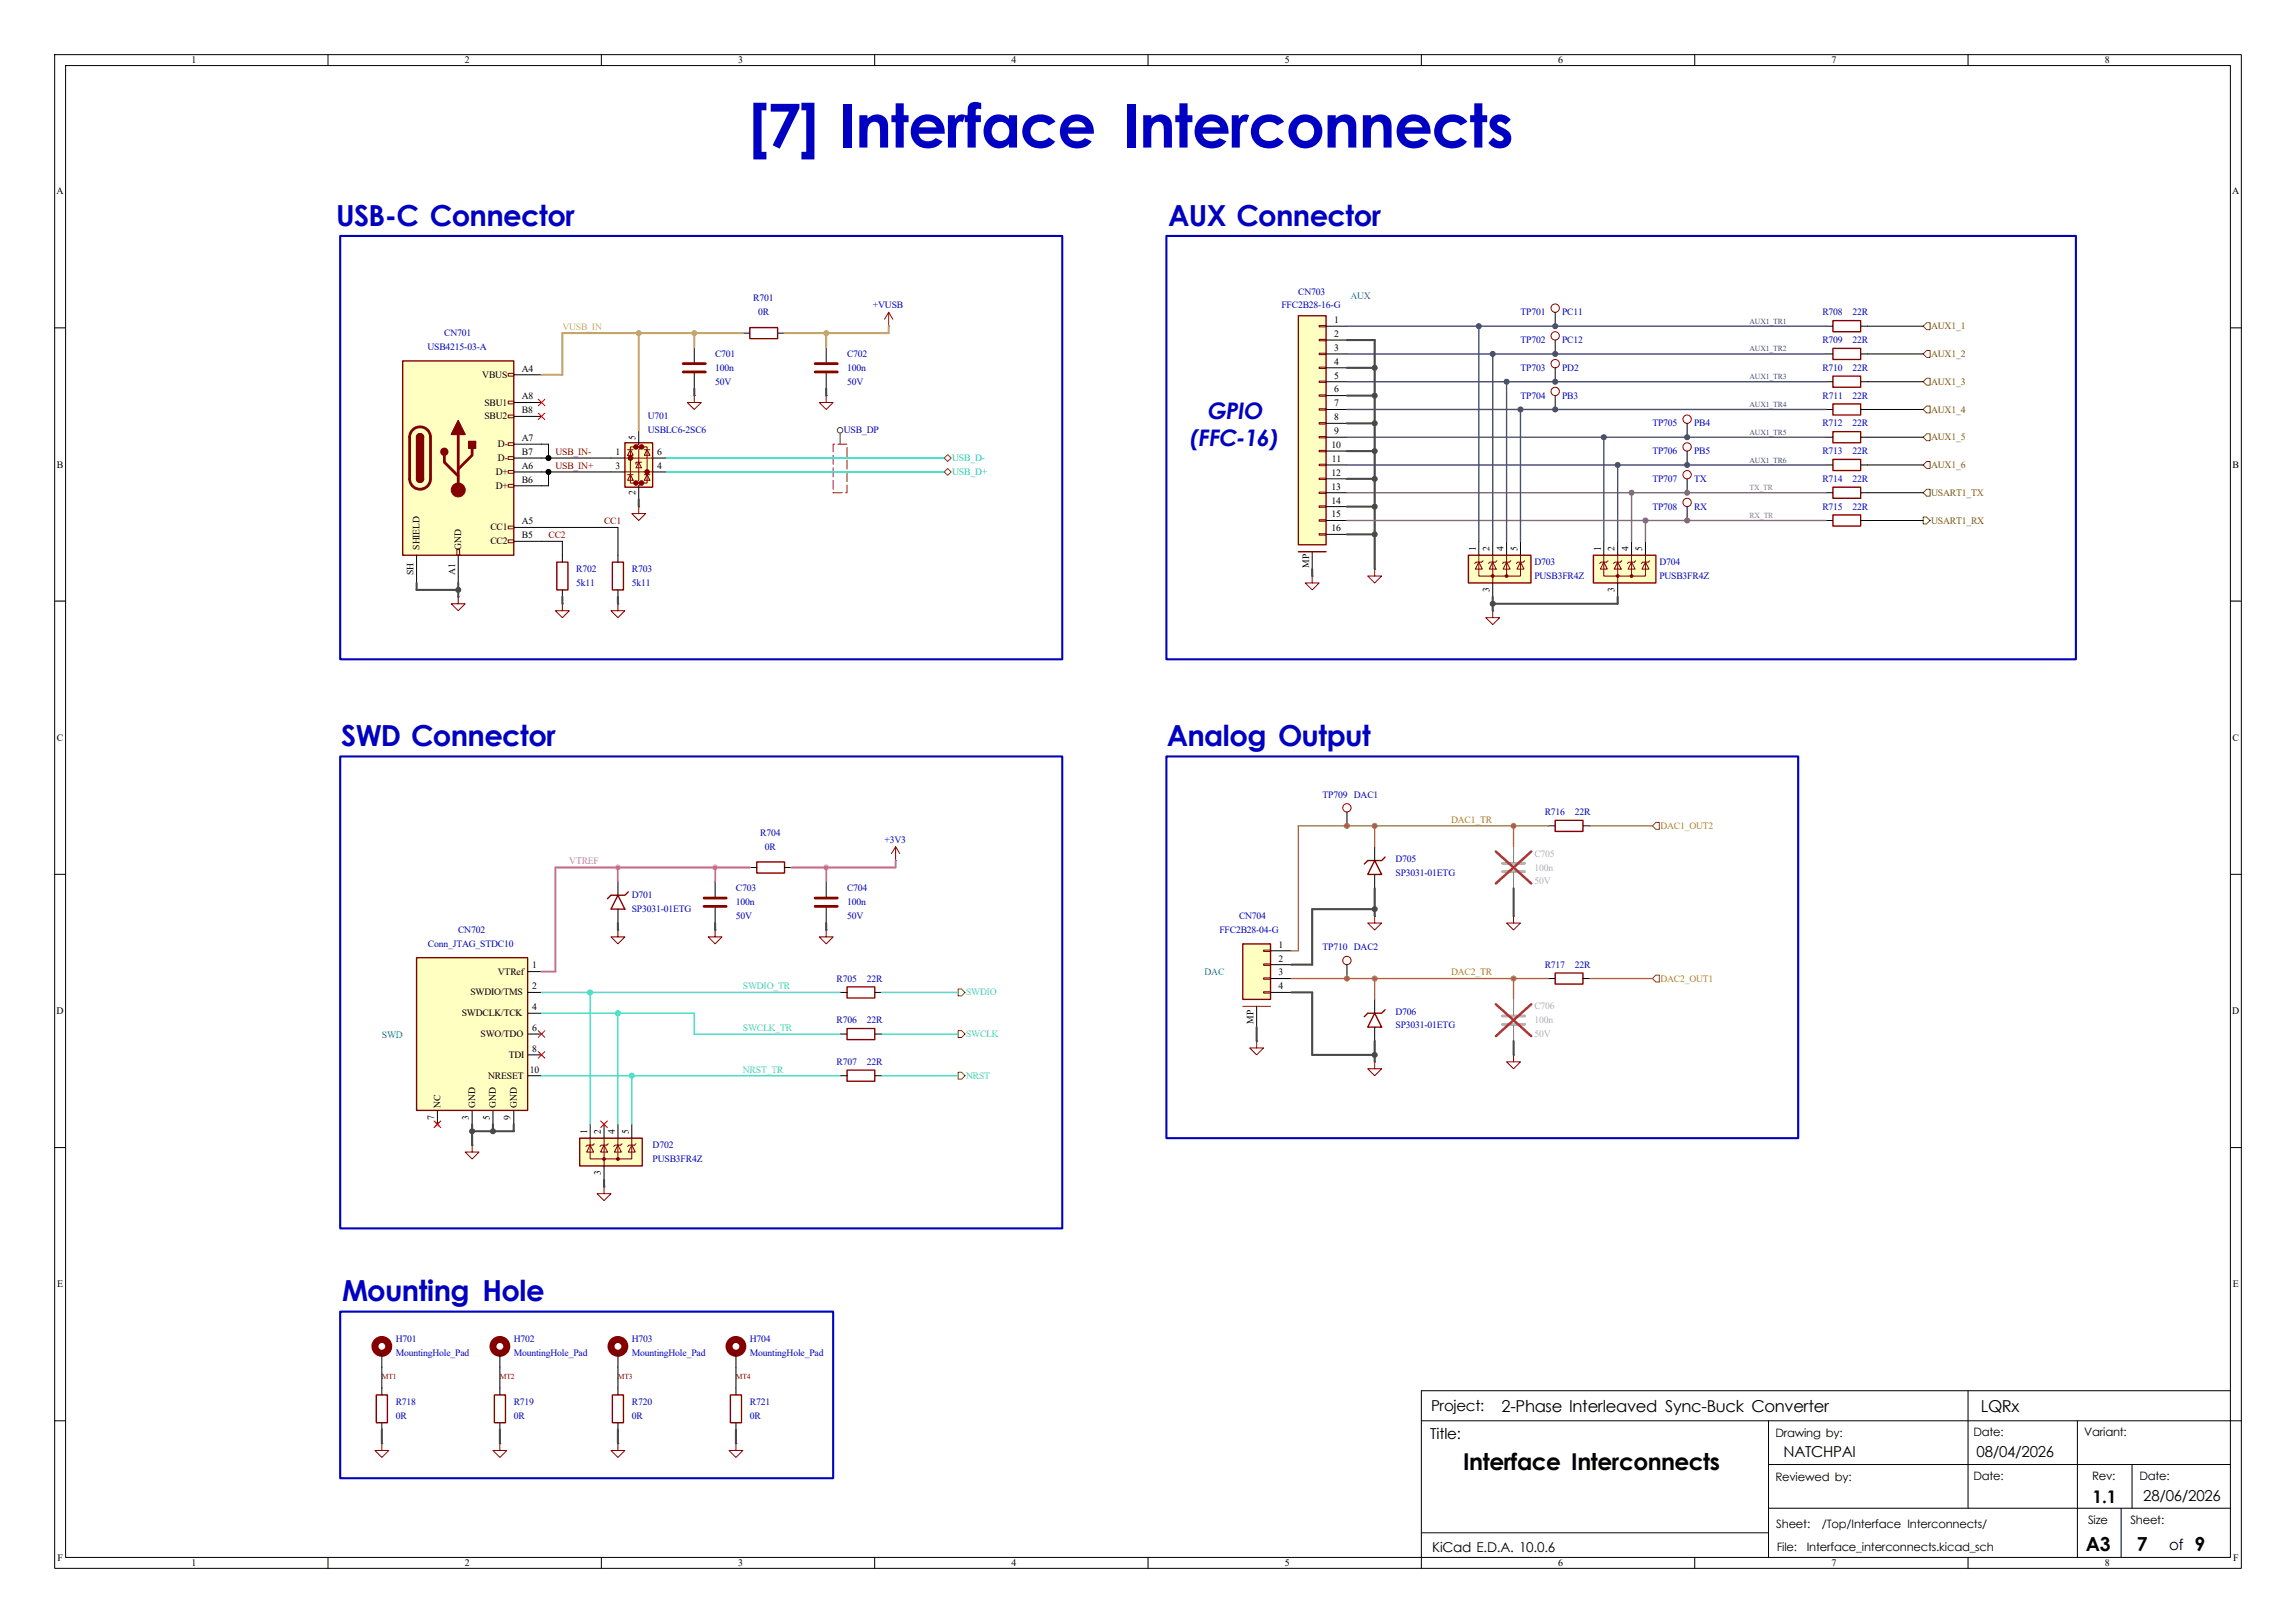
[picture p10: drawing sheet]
<svg xmlns="http://www.w3.org/2000/svg" width="420mm" height="297mm" viewBox="0 0 420 297" stroke-linecap="round" stroke-linejoin="round" font-family="sans-serif">
<defs><g id="words">
<text font-size="11.1" fill="#0000c2" x="136.9" y="27">[7] Interface Interconnects</text>
<g font-size="5.3" fill="#0000c2">
<text x="61.5" y="41.3">USB-C Connector</text>
<text x="213.7" y="41.3">AUX Connector</text>
<text x="62.4" y="136.5">SWD Connector</text>
<text x="213.4" y="136.5">Analog Output</text>
<text x="62.6" y="238.1">Mounting Hole</text>
</g>
<g font-size="4.2" fill="#0000c2">
<text x="220.8" y="76.7">GPIO</text>
<text x="217.6" y="81.7">(FFC-16)</text>
</g>
<text font-size="4.2" x="267.6" y="269">Interface Interconnects</text>
<g font-size="3.5">
<text x="381.6" y="283.8">A3</text>
<text x="390.8" y="283.8">7</text>
<text x="401.4" y="283.8">9</text>
</g>
<text font-size="3.2" x="382.8" y="275">1.1</text>
<g font-size="3">
<text x="274.7" y="258.4">2-Phase Interleaved Sync-Buck Converter</text>
<text x="362.3" y="258.4">LQRx</text>
</g>
<g font-size="2.8">
<text x="261.6" y="263.3">Title:</text>
<text x="261.8" y="258.2">Project:</text>
<text x="326.3" y="266.6">NATCHPAI</text>
<text x="361.6" y="266.6">08/04/2026</text>
<text x="392.1" y="274.7">28/06/2026</text>
<text x="396.8" y="283.7">of</text>
</g>
<text font-size="2.5" x="262" y="283.9">KiCad E.D.A. 10.0.6</text>
<g font-size="2.1">
<text x="324.8" y="262.9">Drawing by:</text>
<text x="361" y="262.8">Date:</text>
<text x="381.3" y="262.8">Variant:</text>
<text x="324.8" y="271">Reviewed by:</text>
<text x="361" y="270.8">Date:</text>
<text x="382.7" y="270.8">Rev:</text>
<text x="391.4" y="270.9">Date:</text>
<text x="324.9" y="279.6">Sheet:</text>
<text x="333.3" y="279.6">/Top/Interface Interconnects/</text>
<text x="381.9" y="278.9">Size</text>
<text x="389.7" y="278.9">Sheet:</text>
<text x="325" y="283.8">File:</text>
<text x="330.5" y="283.8">Interface_interconnects.kicad_sch</text>
</g>
<g font-size="1.8">
<text x="35" y="11.6">1</text>
<text x="85" y="11.6">2</text>
<text x="135" y="11.6">3</text>
<text x="185" y="11.6">4</text>
<text x="235" y="11.6">5</text>
<text x="285" y="11.6">6</text>
<text x="335" y="11.6">7</text>
<text x="385" y="11.6">8</text>
<text x="10.3" y="35.6">A</text>
<text x="408.3" y="35.6">A</text>
<text x="244" y="59.1">1</text>
<text x="244" y="61.7">2</text>
<text x="244" y="64.2">3</text>
<text x="88.2" y="69.1">VBUS</text>
<text x="95.4" y="68">A4</text>
<text x="244" y="66.7">4</text>
<text x="244" y="69.3">5</text>
<text x="244" y="71.8">6</text>
<text x="88.6" y="74.2">SBU1</text>
<text x="88.6" y="76.8">SBU2</text>
<text x="95.4" y="73.1">A8</text>
<text x="95.5" y="75.6">B8</text>
<text x="244" y="74.4">7</text>
<text x="244" y="76.9">8</text>
<text x="91.1" y="81.8">D-</text>
<text x="95.4" y="80.7">A7</text>
<text x="95.5" y="83.2">B7</text>
<text x="112.6" y="83.2">1</text>
<text x="116.3" y="80.5" transform="rotate(-90 116.3 80.5)">5</text>
<text x="120.2" y="83.2">6</text>
<text x="243.6" y="82">10</text>
<text x="244" y="79.4">9</text>
<text x="10.4" y="85.6">B</text>
<text x="90.7" y="86.9">D+</text>
<text x="90.7" y="89.5">D+</text>
<text x="91.1" y="84.4">D-</text>
<text x="95.4" y="85.8">A6</text>
<text x="95.5" y="88.3">B6</text>
<text x="112.6" y="85.8">3</text>
<text x="120.2" y="85.8">4</text>
<text x="243.6" y="87.1">12</text>
<text x="243.6" y="89.6">13</text>
<text x="243.6" y="84.5">11</text>
<text x="408.4" y="85.6">B</text>
<text x="95.4" y="95.9">A5</text>
<text x="116.3" y="90.6" transform="rotate(-90 116.3 90.6)">2</text>
<text x="243.6" y="92.1">14</text>
<text x="243.6" y="94.7">15</text>
<text x="76.8" y="100.6" transform="rotate(-90 76.8 100.6)">SHIELD</text>
<text x="84.4" y="100.6" transform="rotate(-90 84.4 100.6)">GND</text>
<text x="89.7" y="97.1">CC1</text>
<text x="89.7" y="99.6">CC2</text>
<text x="95.5" y="98.5">B5</text>
<text x="243.6" y="97.2">16</text>
<text x="269.9" y="100.8" transform="rotate(-90 269.9 100.8)">1</text>
<text x="272.5" y="100.8" transform="rotate(-90 272.5 100.8)">2</text>
<text x="275" y="100.8" transform="rotate(-90 275 100.8)">4</text>
<text x="277.6" y="100.8" transform="rotate(-90 277.6 100.8)">5</text>
<text x="292.8" y="100.8" transform="rotate(-90 292.8 100.8)">1</text>
<text x="295.3" y="100.8" transform="rotate(-90 295.3 100.8)">2</text>
<text x="297.9" y="100.8" transform="rotate(-90 297.9 100.8)">4</text>
<text x="300.4" y="100.8" transform="rotate(-90 300.4 100.8)">5</text>
<text x="75.6" y="105.3" transform="rotate(-90 75.6 105.3)">SH</text>
<text x="83.2" y="105.2" transform="rotate(-90 83.2 105.2)">A1</text>
<text x="239.5" y="103.9" transform="rotate(-90 239.5 103.9)">MP</text>
<text x="272.5" y="108.4" transform="rotate(-90 272.5 108.4)">3</text>
<text x="295.3" y="108.4" transform="rotate(-90 295.3 108.4)">3</text>
<text x="10.4" y="135.6">C</text>
<text x="408.4" y="135.6">C</text>
<text x="233.9" y="173.4">1</text>
<text x="91.1" y="178.4">VTRef</text>
<text x="97.3" y="177.2">1</text>
<text x="233.9" y="176">2</text>
<text x="233.9" y="178.5">3</text>
<text x="10.3" y="185.6">D</text>
<text x="84.5" y="186">SWDCLK/TCK</text>
<text x="86" y="182.2">SWDIO/TMS</text>
<text x="97.3" y="181">2</text>
<text x="97.3" y="184.8">4</text>
<text x="233.9" y="181">4</text>
<text x="408.3" y="185.6">D</text>
<text x="87.9" y="189.8">SWO/TDO</text>
<text x="97.3" y="188.7">6</text>
<text x="229.3" y="187.3" transform="rotate(-90 229.3 187.3)">MP</text>
<text x="89.3" y="197.4">NRESET</text>
<text x="93.1" y="193.6">TDI</text>
<text x="96.9" y="196.3">10</text>
<text x="97.3" y="192.5">8</text>
<text x="80.6" y="202.7" transform="rotate(-90 80.6 202.7)">NC</text>
<text x="86.9" y="202.7" transform="rotate(-90 86.9 202.7)">GND</text>
<text x="90.7" y="202.7" transform="rotate(-90 90.7 202.7)">GND</text>
<text x="94.5" y="202.7" transform="rotate(-90 94.5 202.7)">GND</text>
<text x="79.4" y="204.9" transform="rotate(-90 79.4 204.9)">7</text>
<text x="85.8" y="204.9" transform="rotate(-90 85.8 204.9)">3</text>
<text x="89.6" y="204.9" transform="rotate(-90 89.6 204.9)">5</text>
<text x="93.4" y="204.9" transform="rotate(-90 93.4 204.9)">9</text>
<text x="107.4" y="207.5" transform="rotate(-90 107.4 207.5)">1</text>
<text x="109.9" y="207.5" transform="rotate(-90 109.9 207.5)">2</text>
<text x="112.5" y="207.5" transform="rotate(-90 112.5 207.5)">4</text>
<text x="115" y="207.5" transform="rotate(-90 115 207.5)">5</text>
<text x="109.9" y="215.1" transform="rotate(-90 109.9 215.1)">3</text>
<text x="10.4" y="235.6">E</text>
<text x="408.4" y="235.6">E</text>
<text x="10.5" y="285.6">F</text>
<text x="35" y="286.6">1</text>
<text x="85" y="286.6">2</text>
<text x="135" y="286.6">3</text>
<text x="185" y="286.6">4</text>
<text x="235" y="286.6">5</text>
<text x="285" y="286.6">6</text>
<text x="335" y="286.6">7</text>
<text x="385" y="286.6">8</text>
<text x="408.5" y="285.6">F</text>
</g>
<g font-size="1.8" fill="#0000c2">
<text x="237.5" y="53.9">CN703</text>
<text x="137.8" y="55.2">R701</text>
<text x="138.7" y="57.7">0R</text>
<text x="159.7" y="56.4">+VUSB</text>
<text x="234.4" y="56.4">FFC2B28-16-G</text>
<text x="278.1" y="57.7">TP701</text>
<text x="285.7" y="57.7">PC11</text>
<text x="333.4" y="57.7">R708</text>
<text x="338.9" y="57.7">22R</text>
<text x="78.2" y="64.1">USB4215-03-A</text>
<text x="81.3" y="61.5">CN701</text>
<text x="130.8" y="65.3">C701</text>
<text x="154.9" y="65.3">C702</text>
<text x="278.1" y="62.8">TP702</text>
<text x="285.7" y="62.8">PC12</text>
<text x="333.4" y="62.8">R709</text>
<text x="338.9" y="62.8">22R</text>
<text x="130.8" y="67.9">100n</text>
<text x="130.8" y="70.4">50V</text>
<text x="154.9" y="67.9">100n</text>
<text x="154.9" y="70.4">50V</text>
<text x="278.1" y="67.9">TP703</text>
<text x="285.7" y="67.9">PD2</text>
<text x="333.4" y="67.9">R710</text>
<text x="338.9" y="67.9">22R</text>
<text x="118.5" y="76.8">U701</text>
<text x="278.1" y="72.9">TP704</text>
<text x="285.7" y="72.9">PB3</text>
<text x="333.4" y="72.9">R711</text>
<text x="338.9" y="72.9">22R</text>
<text x="118.5" y="79.3">USBLC6-2SC6</text>
<text x="154.4" y="79.3">USB_DP</text>
<text x="302.3" y="83.1">TP706</text>
<text x="302.3" y="78">TP705</text>
<text x="309.9" y="83.1">PB5</text>
<text x="309.9" y="78">PB4</text>
<text x="333.4" y="83.1">R713</text>
<text x="333.4" y="78">R712</text>
<text x="338.9" y="83.1">22R</text>
<text x="338.9" y="78">22R</text>
<text x="302.3" y="88.2">TP707</text>
<text x="309.9" y="88.2">TX</text>
<text x="333.4" y="88.2">R714</text>
<text x="338.9" y="88.2">22R</text>
<text x="302.3" y="93.3">TP708</text>
<text x="309.9" y="93.3">RX</text>
<text x="333.4" y="93.3">R715</text>
<text x="338.9" y="93.3">22R</text>
<text x="105.4" y="107.2">5k11</text>
<text x="105.4" y="104.7">R702</text>
<text x="115.6" y="107.2">5k11</text>
<text x="115.6" y="104.7">R703</text>
<text x="280.7" y="106">PUSB3FR4Z</text>
<text x="280.7" y="103.4">D703</text>
<text x="303.5" y="106">PUSB3FR4Z</text>
<text x="303.5" y="103.4">D704</text>
<text x="241.9" y="146">TP709 DAC1</text>
<text x="282.6" y="149.1">R716</text>
<text x="288.1" y="149.1">22R</text>
<text x="139" y="153">R704</text>
<text x="139.9" y="155.5">0R</text>
<text x="161.8" y="154.2">+3V3</text>
<text x="255.3" y="157.7">D705</text>
<text x="255.3" y="160.3">SP3031-01ETG</text>
<text x="115.6" y="164.4">D701</text>
<text x="115.6" y="166.9">SP3031-01ETG</text>
<text x="134.6" y="165.7">100n</text>
<text x="134.6" y="163.1">C703</text>
<text x="154.9" y="165.7">100n</text>
<text x="154.9" y="163.1">C704</text>
<text x="78.3" y="173.3">Conn_JTAG_STDC10</text>
<text x="83.8" y="170.7">CN702</text>
<text x="134.6" y="168.2">50V</text>
<text x="154.9" y="168.2">50V</text>
<text x="223.1" y="170.7">FFC2B28-04-G</text>
<text x="226.6" y="168.2">CN704</text>
<text x="241.9" y="173.9">TP710 DAC2</text>
<text x="153" y="179.6">R705</text>
<text x="158.5" y="179.6">22R</text>
<text x="282.6" y="177.1">R717</text>
<text x="288.1" y="177.1">22R</text>
<text x="255.3" y="185.7">D706</text>
<text x="153" y="187.2">R706</text>
<text x="158.5" y="187.2">22R</text>
<text x="255.3" y="188.2">SP3031-01ETG</text>
<text x="153" y="194.9">R707</text>
<text x="158.5" y="194.9">22R</text>
<text x="119.4" y="212.6">PUSB3FR4Z</text>
<text x="119.4" y="210.1">D702</text>
<text x="72.4" y="245.7">H701</text>
<text x="94" y="245.7">H702</text>
<text x="115.6" y="245.7">H703</text>
<text x="137.2" y="245.7">H704</text>
<text x="72.4" y="248.2">MountingHole_Pad</text>
<text x="94" y="248.2">MountingHole_Pad</text>
<text x="115.6" y="248.2">MountingHole_Pad</text>
<text x="137.2" y="248.2">MountingHole_Pad</text>
<text x="72.4" y="257.1">R718</text>
<text x="94" y="257.1">R719</text>
<text x="115.6" y="257.1">R720</text>
<text x="137.2" y="257.1">R721</text>
<text x="72.4" y="259.6">0R</text>
<text x="94" y="259.6">0R</text>
<text x="115.6" y="259.6">0R</text>
<text x="137.2" y="259.6">0R</text>
</g>
<g font-size="1.8" fill="#008484">
<text x="247" y="54.6">AUX</text>
<text x="220.3" y="178.5">DAC</text>
<text x="69.8" y="189.9">SWD</text>
</g>
<text font-size="1.8" fill="#dbb455" x="102.9" y="60.4">VUSB_IN</text>
<g font-size="1.8" fill="#725600">
<text x="353.3" y="65.3">AUX1_2</text>
<text x="353.3" y="60.2">AUX1_1</text>
<text x="353.3" y="70.4">AUX1_3</text>
<text x="353.3" y="75.5">AUX1_4</text>
<text x="353.3" y="80.6">AUX1_5</text>
<text x="353.3" y="85.6">AUX1_6</text>
<text x="353.3" y="90.7">USART1_TX</text>
<text x="353.3" y="95.8">USART1_RX</text>
</g>
<g font-size="1.8" fill="#840000">
<text x="101.6" y="83.3">USB_IN-</text>
<text x="101.6" y="85.8">USB_IN+</text>
<text x="110.5" y="96">CC1</text>
<text x="100.3" y="98.5">CC2</text>
</g>
<g font-size="1.8" fill="#00dfdf">
<text x="174.2" y="84.4">USB_D-</text>
<text x="174.2" y="86.9">USB_D+</text>
</g>
<g font-size="1.8" fill="#ad8e15">
<text x="265.4" y="150.6">DAC1_TR</text>
<text x="303.7" y="151.7">DAC1_OUT2</text>
<text x="265.4" y="178.5">DAC2_TR</text>
<text x="303.7" y="179.6">DAC2_OUT1</text>
</g>
<text font-size="1.8" fill="#d767c2" x="104.1" y="158.2">VTREF</text>
<g font-size="1.8" fill="#b0b0b0">
<text x="280.7" y="159.3">100n</text>
<text x="280.7" y="156.8">C705</text>
<text x="280.7" y="161.8">50V</text>
<text x="280.7" y="184.7">C706</text>
<text x="280.7" y="187.2">100n</text>
<text x="280.7" y="189.8">50V</text>
</g>
<g font-size="1.8" fill="#41d9aa">
<text x="135.9" y="181">SWDIO_TR</text>
<text x="176.7" y="182.2">SWDIO</text>
<text x="135.9" y="188.7">SWCLK_TR</text>
<text x="176.7" y="189.8">SWCLK</text>
<text x="135.9" y="196.3">NRST_TR</text>
<text x="176.7" y="197.4">NRST</text>
</g>
<g font-size="1.4" fill="#4b5169">
<text x="320" y="59.2">AUX1_TR1</text>
<text x="320" y="64.3">AUX1_TR2</text>
<text x="320" y="69.4">AUX1_TR3</text>
<text x="320" y="74.5">AUX1_TR4</text>
<text x="320" y="79.6">AUX1_TR5</text>
<text x="320" y="84.6">AUX1_TR6</text>
</g>
<g font-size="1.4" fill="#826c80">
<text x="320" y="89.7">TX_TR</text>
<text x="320" y="94.8">RX_TR</text>
</g>
<g font-size="1.4" fill="#840000">
<text x="69.8" y="252.3">MT1</text>
<text x="91.4" y="252.3">MT2</text>
<text x="113" y="252.3">MT3</text>
<text x="134.6" y="252.3">MT4</text>
</g>
</g></defs>
<g fill="none" stroke="#000" stroke-width=".18">
<path d="M10 10h400v277h-400zM12 12h396v273h-396zM60 10v2M110 10v2M160 10v2M210 10v2M260 10v2M310 10v2M360 10v2M284.5 57.2v2.5M10 60h2M408 60h2"/>
<path d="M10 110h2M408 110h2M10 160h2M408 160h2M10 210h2M408 210h2M360 254.5v21.5M408 254.5h-148v32.5M10 260h2M260 260h150M323.5 276h84.5M323.5 260v25"/>
<path d="M323.5 268h84.5M380 260v25M388 276v9M390 268v8M60 285v2M110 285v2M160 285v2M210 285v2M260 280.5h63.5M310 285v2M360 285v2"/>
</g>
<circle cx="284.5" cy="56.4" r=".76" fill="none" stroke="#840000" stroke-width=".18"/>
<path d="M237.5 57.8h5.1v41.9h-5.1z" fill="#ffffc2"/>
<path d="M237.5 57.8h5.1v41.9h-5.1zM335.3 58.7h5.1v2h-5.1zM335.3 73.9h5.1v2h-5.1zM335.3 84.1h5.1v2h-5.1zM335.3 89.2h5.1v2h-5.1zM237.5 101h5.1M154.9 188.2h5.1v2h-5.1zM154.9 195.8h5.1v2.1h-5.1z" fill="none" stroke="#840000" stroke-width=".25"/>
<g fill="none" stroke="#840000" stroke-width=".18">
<path d="M241.3 59.6h1.3v.2h-1.3zM241.3 62.1h1.3v.3h-1.3zM241.3 64.6h1.3v.3h-1.3zM241.3 67.2h1.3v.2h-1.3zM241.3 69.7h1.3v.3h-1.3zM241.3 72.3h1.3v.2h-1.3zM241.3 74.8h1.3v.3h-1.3zM241.3 77.3h1.3v.3h-1.3zM241.3 79.9h1.3v.2h-1.3zM241.3 82.4h1.3v.3h-1.3zM241.3 85h1.3v.2h-1.3zM241.3 87.5h1.3v.3h-1.3z"/>
<path d="M241.3 90h1.3v.3h-1.3zM241.3 92.6h1.3v.2h-1.3zM241.3 95.1h1.3v.3h-1.3zM241.3 97.7h1.3v.2h-1.3zM240 105.4v1.3h1.3l-1.3 1.3-1.2-1.3h1.2M151.1 170.2v1.3h1.3l-1.3 1.2-1.2-1.2h1.2"/>
</g>
<g fill="none" stroke="#000" stroke-width=".18">
<path d="M242.6 59.7h3.8M334 59.7h1.3M340.4 59.7h1.2M242.6 62.2h3.8M242.6 64.8h3.8M242.6 67.3h3.8M242.6 69.9h3.8M242.6 72.4h3.8M242.6 74.9h3.8M242.6 77.5h3.8M334 74.9h1.3M340.4 74.9h1.2"/>
<path d="M242.6 80h3.8M242.6 82.6h3.8M242.6 85.1h3.8M242.6 87.6h3.8M242.6 90.2h3.8M242.6 92.7h3.8M242.6 95.3h3.8M242.6 97.8h3.8M334 85.1h1.3M334 90.2h1.3M340.4 85.1h1.2M340.4 90.2h1.2"/>
<path d="M240 105.4h.1M240 101.1v3M151.1 170.2h.1M151.1 161.3v2.8M151.1 166.1v2.8M153.7 189.2h1.2M153.7 196.9h1.2M160 189.2h1.3M160 196.9h1.3"/>
</g>
<path d="M149.1 164.3h4.1M149.1 165.9h4.1" fill="none" stroke="#840000" stroke-width=".51"/>
<path d="M73.7 66h20.3v35.6h-20.3z" fill="#ffffc2"/>
<g fill="none" stroke="#840000" stroke-width=".18">
<path d="M93 68.3h1v.5h-1zM93 73.4h1v.5h-1zM93 75.9h1v.6h-1zM93 81h1v.5h-1zM93 83.6h1v.5h-1zM93 86.1h1v.5h-1zM93 88.6h1v.6h-1zM93 96.3h1v.5h-1zM93 98.8h1v.5h-1zM83.6 100.6h.5v1h-.5zM113 170.2v1.3h1.3l-1.3 1.2-1.2-1.2h1.2M251.5 167.6v1.3h1.2l-1.2 1.3-1.3-1.3h1.3"/>
<path d="M276.9 167.6v1.3h1.2l-1.2 1.3-1.3-1.3h1.3M229.9 190.5v1.3h1.2l-1.2 1.2-1.3-1.2h1.3M110.5 217.2v1.2h1.3l-1.3 1.3-1.3-1.3h1.3"/>
<circle cx="308.6" cy="81.8" r=".76"/>
<circle cx="308.6" cy="91.9" r=".76"/>
<circle cx="308.6" cy="86.9" r=".76"/>
</g>
<path d="M73.7 66h20.3v35.6h-20.3zM76.2 80a.64 .64 0 0 1 .6-.6 .64 .64 0 0 1 .7 .6M76.2 87.6a.64 .64 0 0 0 .6 .7 .64 .64 0 0 0 .7-.7M335.3 94.2h5.1v2.1h-5.1zM251.5 157.5l1.2 2.5h-2.5zM253.4 156.8l-.7 .7h-2.5l-.6 .6M251.5 185.4l1.2 2.6h-2.5zM253.4 184.8l-.7 .6h-2.5l-.6 .7" fill="none" stroke="#840000" stroke-width=".25"/>
<path d="M75.5 78.7a1.9 1.9 0 0 1 2.1-.4 1.9 1.9 0 0 1 1.1 1.7v7.6a1.91 1.91 0 0 1-1.9 1.9 1.91 1.91 0 0 1-1.9-1.9v-7.7l.2-.7zM83.8 79.5v10.2M81.3 83.3v1.3l2.5 2.5M86.4 82v1.3l-2.6 2.6" fill="none" stroke="#840000" stroke-width=".51"/>
<g fill="#840000" stroke="#840000" stroke-width=".25">
<path d="M76.2 80h1.3v7.6h-1.3z"/>
<path d="M76.4 79.6a.64 .64 0 0 1 .7-.2 .64 .64 0 0 1 .4 .6h-1.3z"/>
<path d="M76.2 87.6h1.3a.64 .64 0 0 1-.7 .7 .64 .64 0 0 1-.6-.7z"/>
<path d="M83.8 77l1.3 2.5h-2.6z"/>
<path d="M85.7 80.8h1.3v1.2h-1.3z"/>
<circle cx="81.3" cy="82.7" r=".63"/>
</g>
<circle cx="83.8" cy="89.7" r="1.27" fill="#840000" stroke="#840000" stroke-width=".18"/>
<g fill="none" stroke="#000" stroke-width=".18">
<path d="M94 68.6h5.1M94 73.7h5.1M94 76.2h5.1M94 96.5h5.1M94 86.4h5.1M94 81.3h5.1M94 99.1h5.1M94 88.9h5.1M94 83.8h5.1M308.6 82.6v2.5M308.6 87.6v2.6M308.6 92.7v2.6"/>
<path d="M334 95.3h1.3M340.4 95.3h1.2M76.2 101.6v5.1M83.8 101.6v5.1M251.5 154.9v2.6M113 170.2h.1M251.5 167.6h.1M251.5 160v2.6M276.9 167.6h.1M229.9 190.5h.1M251.5 182.9v2.5M251.5 188v2.5"/>
<path d="M110.5 217.2h.1"/>
</g>
<path d="M274.8 158h4.1M274.8 159.5h4.1" fill="none" stroke="#a1a1a1" stroke-width=".51"/>
<path d="M276.9 154.9v2.8M276.9 159.8v2.8" fill="none" stroke="#808080" stroke-width=".18"/>
<path d="M273.6 155.8l6.5 5.9M280.1 155.8l-6.5 5.9" fill="none" stroke="#e12e31" stroke-width=".46"/>
<path d="M106 208.3h11.5v5.1h-11.5z" fill="#ffffc2"/>
<path d="M106 208.3h11.5v5.1h-11.5z" fill="none" stroke="#840000" stroke-width=".25"/>
<g fill="none" stroke="#840000" stroke-width=".18">
<path d="M107.9 209.6v2.5h5.1v-2.5M107.9 209.6l.7 1.2h-1.3zM107.9 208.3v1.3M108.7 209.3l-.2 .3h-1.1l-.2 .2M110.5 209.6l.6 1.2h-1.2zM110.5 208.3v5.1M111.3 209.3l-.3 .3h-1l-.3 .2M113 209.6l.7 1.2h-1.3zM113 208.3v1.3M113.8 209.3l-.3 .3h-1l-.2 .2M115.6 209.6v2.5h-2.6M115.6 209.6l.6 1.2h-1.3z"/>
<path d="M115.6 208.3v1.3M116.3 209.3l-.2 .3h-1l-.3 .2"/>
</g>
<g fill="#840000" stroke="#840000" stroke-width=".18">
<circle cx="110.5" cy="212.1" r=".25"/>
<circle cx="113" cy="212.1" r=".25"/>
</g>
<path d="M107.9 205.7v2.6M110.5 205.7v2.6M110.5 213.4v2.5M113 205.7v2.6M115.6 205.7v2.6" fill="none" stroke="#000" stroke-width=".18"/>
<path d="M227.3 172.7h5.1v10.2h-5.1z" fill="#ffffc2"/>
<path d="M138.4 157.7h5.1v2.1h-5.1zM227.3 172.7h5.1v10.2h-5.1zM68.8 255.3h2.1v5h-2.1zM90.4 255.3h2.1v5h-2.1z" fill="none" stroke="#840000" stroke-width=".25"/>
<g fill="none" stroke="#840000" stroke-width=".18">
<path d="M163.8 154.9l-.7 1.3M163.8 154.9l.8 1.3M163.8 154.9v2.6M231.1 173.9h1.3v.2h-1.3zM231.1 176.4h1.3v.3h-1.3zM231.1 178.9h1.3v.3h-1.3zM227.3 184.2h5.1M231.1 181.5h1.3v.2h-1.3zM251.5 194.3v1.3h1.2l-1.2 1.3-1.3-1.3h1.3M276.9 193v1.3h1.2l-1.2 1.3-1.3-1.3h1.3M86.4 209.6v1.2h1.2l-1.2 1.3-1.3-1.3h1.3M69.8 264.2v1.2h1.3l-1.3 1.3-1.2-1.3h1.2"/>
<path d="M91.4 264.2v1.2h1.3l-1.3 1.3-1.2-1.3h1.2"/>
<circle cx="246.4" cy="175.8" r=".76"/>
</g>
<g fill="none" stroke="#000" stroke-width=".18">
<path d="M137.2 158.8h1.2M143.5 158.8h1.3M163.8 157.5h.1M232.4 174h3.8M232.4 176.5h3.8M232.4 179.1h3.8M246.4 176.5v2.6M229.9 184.2v3.8M232.4 181.6h3.8M251.5 194.3h.1M276.9 193h.1M86.4 209.6h.1"/>
<path d="M69.8 247.6v2.6M69.8 254v1.3M91.4 254v1.3M69.8 264.2h.1M69.8 260.3v1.3M91.4 264.2h.1M91.4 260.3v1.3"/>
</g>
<circle cx="69.8" cy="246.4" r="1.27" fill="none" stroke="#840000" stroke-width="1.3"/>
<path d="M76.2 175.3h20.3v27.9h-20.3z" fill="#ffffc2"/>
<path d="M335.3 68.8h5.1v2.1h-5.1zM76.2 175.3h20.3v27.9h-20.3zM284.5 178.1h5.1v2h-5.1z" fill="none" stroke="#840000" stroke-width=".25"/>
<g fill="none" stroke="#000" stroke-width=".18">
<path d="M308.6 77.5v2.5M334 69.9h1.3M340.4 69.9h1.2M246.4 148.6v2.5M96.5 177.8h2.6M283.2 179.1h1.3M289.6 179.1h1.2M96.5 181.6h2.6M96.5 185.4h2.6M96.5 189.2h2.6M96.5 193h2.6M96.5 196.9h2.6"/>
<path d="M79.6 205.4l.8 .7M80 203.2v2.5M80.4 205.4l-.8 .7M86.4 203.2v2.5M90.2 203.2v2.5M94 203.2v2.5"/>
</g>
<path d="M274.8 185.9h4.1M274.8 187.5h4.1" fill="none" stroke="#a1a1a1" stroke-width=".51"/>
<path d="M276.9 182.9v2.8M276.9 187.7v2.8" fill="none" stroke="#808080" stroke-width=".18"/>
<path d="M273.6 183.8l6.5 5.8M280.1 183.8l-6.5 5.8" fill="none" stroke="#e12e31" stroke-width=".46"/>
<g fill="none" stroke="#840000" stroke-width=".18">
<circle cx="308.6" cy="76.7" r=".76"/>
<circle cx="246.4" cy="147.8" r=".76"/>
</g>
<path d="M291.5 101.6h11.4v5.1h-11.4z" fill="#ffffc2"/>
<path d="M291.5 101.6h11.4v5.1h-11.4zM284.5 150.1h5.1v2h-5.1z" fill="none" stroke="#840000" stroke-width=".25"/>
<g fill="none" stroke="#840000" stroke-width=".18">
<path d="M273 111.8v1.2h1.3l-1.3 1.3-1.2-1.3h1.2M293.4 102.9v2.5h5v-2.5M293.4 102.9l.6 1.2h-1.3zM293.4 101.6v1.3M294.1 102.6l-.2 .3h-1l-.3 .2M295.9 102.9l.6 1.2h-1.2zM295.9 101.6v5.1M296.7 102.6l-.3 .3h-1l-.3 .2M298.4 102.9l.7 1.2h-1.3zM298.4 101.6v1.3M299.2 102.6l-.2 .3h-1.1l-.2 .2M301 102.9v2.5h-2.6"/>
<path d="M301 102.9l.6 1.2h-1.2zM301 101.6v1.3M301.8 102.6l-.3 .3h-1l-.3 .2M130.8 170.2v1.3h1.3l-1.3 1.2-1.3-1.2h1.3"/>
<circle cx="284.5" cy="71.6" r=".76"/>
<circle cx="284.5" cy="61.5" r=".76"/>
<circle cx="284.5" cy="66.5" r=".76"/>
</g>
<g fill="#840000" stroke="#840000" stroke-width=".18">
<circle cx="295.9" cy="105.4" r=".25"/>
<circle cx="298.4" cy="105.4" r=".25"/>
</g>
<path d="M284.5 62.2v2.6M284.5 67.3v2.6M284.5 72.4v2.5M293.4 99.1v2.5M295.9 99.1v2.5M298.4 99.1v2.5M301 99.1v2.5M273 111.8h.1M295.9 106.7v2.5M283.2 151.1h1.3M289.6 151.1h1.2M130.8 170.2h.1" fill="none" stroke="#000" stroke-width=".18"/>
<path d="M268.6 101.6h11.4v5.1h-11.4z" fill="#ffffc2"/>
<path d="M137.2 59.9h5v2.1h-5zM101.9 102.9h2v5.1h-2zM112 102.9h2v5.1h-2zM268.6 101.6h11.4v5.1h-11.4zM113 163.8l1.3 2.6h-2.5zM114.9 163.2l-.6 .6h-2.5l-.7 .7M112 255.3h2v5h-2zM133.6 255.3h2v5h-2z" fill="none" stroke="#840000" stroke-width=".25"/>
<g fill="none" stroke="#840000" stroke-width=".18">
<path d="M162.6 57.2l-.8 1.2M162.6 57.2l.7 1.2M162.6 57.2v2.5M151.1 72.4v1.3h1.3l-1.3 1.2-1.2-1.2h1.2M83.8 109.2v1.3h1.3l-1.3 1.3-1.3-1.3h1.3M102.9 110.5v1.3h1.2l-1.2 1.2-1.3-1.2h1.3M113 110.5v1.3h1.3l-1.3 1.2-1.2-1.2h1.2M251.5 104.1v1.3h1.2l-1.2 1.3-1.3-1.3h1.3M270.5 102.9v2.5h5.1v-2.5M270.5 102.9l.6 1.2h-1.2zM270.5 101.6v1.3M271.3 102.6l-.3 .3h-1l-.3 .2"/>
<path d="M273 102.9l.7 1.2h-1.3zM273 101.6v5.1M273.8 102.6l-.2 .3h-1.1l-.2 .2M275.6 102.9l.6 1.2h-1.2zM275.6 101.6v1.3M276.4 102.6l-.3 .3h-1l-.3 .2M278.1 102.9v2.5h-2.5M278.1 102.9l.7 1.2h-1.3zM278.1 101.6v1.3M278.9 102.6l-.3 .3h-1l-.2 .2M113 264.2v1.2h1.3l-1.3 1.3-1.2-1.3h1.2M134.6 264.2v1.2h1.3l-1.3 1.3-1.3-1.3h1.3"/>
</g>
<g fill="#840000" stroke="#840000" stroke-width=".18">
<circle cx="273" cy="105.4" r=".25"/>
<circle cx="275.6" cy="105.4" r=".25"/>
</g>
<g fill="none" stroke="#000" stroke-width=".18">
<path d="M162.6 59.7h.1M135.9 61h1.3M142.2 61h1.3M151.1 72.4h.1M151.1 63.5v2.8M151.1 68.3v2.8M270.5 99.1v2.5M273 99.1v2.5M275.6 99.1v2.5M278.1 99.1v2.5M83.8 109.2h.1M102.9 110.5h.1"/>
<path d="M102.9 101.6v1.3M102.9 108v1.2M113 110.5h.1M113 101.6v1.3M113 108v1.2M251.5 104.1h.1M273 106.7v2.5M113 161.3v2.5M113 166.4v2.5M130.8 161.3v2.8M130.8 166.1v2.8M91.4 247.6v2.6"/>
<path d="M113 247.6v2.6M113 254v1.3M134.6 247.6v2.6M134.6 254v1.3M113 264.2h.1M113 260.3v1.3M134.6 264.2h.1M134.6 260.3v1.3"/>
</g>
<path d="M149.1 66.5h4.1M149.1 68.1h4.1M128.8 164.3h4M128.8 165.9h4" fill="none" stroke="#840000" stroke-width=".51"/>
<g fill="none" stroke="#840000" stroke-width="1.3">
<circle cx="91.4" cy="246.4" r="1.27"/>
<circle cx="113" cy="246.4" r="1.27"/>
<circle cx="134.6" cy="246.4" r="1.27"/>
</g>
<path d="M114.3 81h5.1v8.2h-5.1z" fill="#ffffc2"/>
<g fill="#840000" stroke="#840000" stroke-width=".51">
<circle cx="115.3" cy="83.8" r=".25"/>
<circle cx="116.3" cy="81.8" r=".25"/>
<circle cx="116.3" cy="88.4" r=".25"/>
<circle cx="117.3" cy="81.8" r=".25"/>
<circle cx="117.3" cy="88.4" r=".25"/>
<circle cx="118.4" cy="86.4" r=".25"/>
</g>
<g fill="none" stroke="#840000" stroke-width=".18">
<path d="M127 72.4v1.3h1.3l-1.3 1.2-1.3-1.2h1.3M114.3 83.8h5.1M114.3 86.4h5.1M114.8 86.9h1M114.8 82.3h1M115.3 82.3l.5 1h-1zM115.3 86.9l.5 1h-1zM116.3 81.8h-1v6.6h1M116.8 81.3l-.5 .5h1l-.5 .5v5.6l-.5 .5h1l-.5 .5M116.8 84.6l.5 1h-1zM116.8 92.7v1.3h1.3l-1.3 1.3-1.2-1.3h1.2M117.3 84.6h-1v.4"/>
<path d="M117.3 81.8h1.1v6.6h-1.1M117.9 86.9h1M117.9 82.3h1M118.4 82.3l.5 1h-1zM118.4 86.9l.5 1h-1z"/>
</g>
<path d="M335.3 63.8h5.1v2h-5.1zM335.3 79h5.1v2h-5.1zM114.3 81h5.1v8.2h-5.1zM154.9 180.6h5.1v2h-5.1z" fill="none" stroke="#840000" stroke-width=".25"/>
<g fill="none" stroke="#000" stroke-width=".18">
<path d="M341.6 59.7h10.2M116.8 78.7v2.6M127 72.4h.1M127 63.5v2.8M127 68.3v2.8M334 64.8h1.3M340.4 64.8h11.4M341.6 69.9h10.2M341.6 74.9h10.2M99.1 83.8h15.2M99.1 86.4h15.2M99.1 81.3h1.2v2.5"/>
<path d="M99.1 99.1h3.8v2.5M99.1 96.5h13.9v5.1M100.3 86.4v2.5h-1.2M116.8 92.7h.1M116.8 88.9v2.5M119.4 83.8h2.5M119.4 86.4h2.5M334 80h1.3M340.4 80h11.4M341.6 95.3h10.2M341.6 85.1h10.2M341.6 90.2h10.2"/>
<path d="M153.7 181.6h1.2M160 181.6h1.3M69.8 250.2v3.8M91.4 250.2v3.8M113 250.2v3.8M134.6 250.2v3.8"/>
</g>
<path d="M125 66.5h4M125 68.1h4" fill="none" stroke="#840000" stroke-width=".51"/>
<g fill="none" stroke="#484848" stroke-width=".18">
<path d="M153.7 79.2v2.1"/>
<circle cx="153.7" cy="78.7" r=".51"/>
</g>
<path d="M152.4 90.2h2.5v-8.9h-2.5v8.9" fill="none" stroke="#f00" stroke-width=".18" stroke-dasharray="1.7 .6"/>
<g fill="none" stroke="#725600" stroke-width=".18">
<path d="M352.4 59.1h.7v1.2h-.7l-.6-.6zM352.4 64.1h.7v1.3h-.7l-.6-.6zM352.4 79.4h.7v1.2h-.7l-.6-.6zM352.4 74.3h.7v1.3h-.7l-.6-.7zM352.4 69.2h.7v1.3h-.7l-.6-.6zM172.7 86.4l.7-.7 .6 .7-.6 .6zM173.4 83.2l.6 .6-.6 .7-.7-.7zM351.8 94.6h.6l.7 .7-.7 .6h-.6zM352.4 84.5h.7v1.2h-.7l-.6-.6zM352.4 89.5h.7v1.3h-.7l-.6-.6zM302.9 150.5h.6v1.3h-.6l-.6-.7zM302.9 178.4h.6v1.3h-.6l-.6-.6z"/>
<path d="M175.3 188.6h.6l.6 .6-.6 .7h-.6zM175.3 181h.6l.6 .6-.6 .6h-.6zM175.3 196.2h.6l.6 .7-.6 .6h-.6z"/>
</g>
<path d="M251.5 151.1v3.8M276.9 151.1v3.8M283.2 151.1h-45.7v22.9h-1.3M290.8 151.1h11.5M236.2 179.1h47M251.5 179.1v3.8M276.9 179.1v3.8M290.8 179.1h11.5" fill="none" stroke="#ad8e15" stroke-width=".25"/>
<path d="M99.1 196.9h54.6M99.1 185.4h27.9v3.8h26.7M99.1 181.6h54.6M107.9 181.6v24.1M113 185.4v20.3M115.6 196.9v8.8M161.3 196.9h14M161.3 181.6h14M161.3 189.2h14" fill="none" stroke="#41d9aa" stroke-width=".25"/>
<g fill="none" stroke="#484848" stroke-width=".38">
<path d="M127 71.1v1.3M151.1 71.1v1.3M246.4 62.2h5.1v41.9M246.4 67.3h5.1M246.4 72.4h5.1M246.4 77.5h5.1M116.8 91.4v1.3M246.4 82.6h5.1M246.4 87.6h5.1M246.4 92.7h5.1M246.4 97.8h5.1M76.2 106.7v1.3h7.6"/>
<path d="M83.8 106.7v2.5M102.9 109.2v1.3M113 109.2v1.3M240 104.1v1.3M273 109.2v2.6M295.9 109.2v1.3h-22.9M113 168.9v1.3M130.8 168.9v1.3M151.1 168.9v1.3M251.5 162.6v5M251.5 166.4h-11.5v10.1h-3.8M276.9 162.6v5"/>
<path d="M229.9 188v2.5M236.2 181.6h3.8v11.4h11.5M251.5 190.5v3.8M276.9 190.5v2.5M86.4 205.7v3.9M90.2 205.7v1.3M94 205.7v1.3h-7.6M110.5 215.9v1.3M69.8 261.6v2.6M91.4 261.6v2.6M113 261.6v2.6M134.6 261.6v2.6"/>
</g>
<path d="M162.6 59.7v1.3h-19.1M116.8 61v17.7M127 61v2.5M135.9 61h-33v7.6h-3.8M151.1 61v2.5" fill="none" stroke="#dbb455" stroke-width=".38"/>
<path d="M113 158.8v2.5M130.8 158.8v2.5M137.2 158.8h-35.6v19h-2.5M151.1 158.8v2.5M163.8 157.5v1.3h-19" fill="none" stroke="#d767c2" stroke-width=".38"/>
<path d="M246.4 59.7h87.6M270.5 59.7v39.4M246.4 69.9h87.6M246.4 74.9h87.6M246.4 64.8h87.6M273 64.8v34.3M275.6 69.9v29.2M278.1 74.9v24.2M246.4 80h87.6M246.4 85.1h87.6M293.4 80v19.1M295.9 85.1v14" fill="none" stroke="#4b5169" stroke-width=".25"/>
<path d="M246.4 90.2h87.6M246.4 95.3h87.6M298.4 90.2v8.9M301 95.3v3.8" fill="none" stroke="#826c80" stroke-width=".25"/>
<path d="M121.9 83.8h50.8M121.9 86.4h50.8" fill="none" stroke="#00dfdf" stroke-width=".25"/>
<path d="M98.5 75.6l1.2 1.2M98.5 73.1l1.2 1.2M99.7 75.6l-1.2 1.2M99.7 73.1l-1.2 1.2M98.5 188.6l1.2 1.2M98.5 192.4l1.2 1.2M99.7 188.6l-1.2 1.2M99.7 192.4l-1.2 1.2M79.4 205.1l1.2 1.2M80.6 205.1l-1.2 1.2M109.9 205.1l1.2 1.2M111.1 205.1l-1.2 1.2" fill="none" stroke="#f00" stroke-width=".18"/>
<path d="M62.2 43.2h132.1v77.5h-132.1zM213.4 43.2h166.3v77.5h-166.3zM62.2 138.4h132.1v86.4h-132.1zM213.4 138.4h115.5v69.9h-115.5zM62.2 240h90.2v30.5h-90.2z" fill="none" stroke="#0000c2" stroke-width=".38"/>
<g fill="#dbb455" stroke="#dbb455" stroke-width=".18">
<circle cx="116.8" cy="61" r=".46"/>
<circle cx="151.1" cy="61" r=".46"/>
<circle cx="127" cy="61" r=".46"/>
</g>
<g fill="#484848" stroke="#484848" stroke-width=".18">
<circle cx="83.8" cy="108" r=".46"/>
<circle cx="251.5" cy="193" r=".46"/>
<circle cx="86.4" cy="207" r=".46"/>
<circle cx="90.2" cy="207" r=".46"/>
<circle cx="251.5" cy="67.3" r=".46"/>
<circle cx="251.5" cy="82.6" r=".46"/>
<circle cx="251.5" cy="77.5" r=".46"/>
<circle cx="251.5" cy="72.4" r=".46"/>
<circle cx="251.5" cy="87.6" r=".46"/>
<circle cx="273" cy="110.5" r=".46"/>
<circle cx="251.5" cy="92.7" r=".46"/>
<circle cx="251.5" cy="97.8" r=".46"/>
<circle cx="251.5" cy="166.4" r=".46"/>
</g>
<g fill="#000" stroke="#000" stroke-width=".18">
<circle cx="100.3" cy="86.4" r=".46"/>
<circle cx="100.3" cy="83.8" r=".46"/>
</g>
<g fill="#ad8e15" stroke="#ad8e15" stroke-width=".18">
<circle cx="246.4" cy="179.1" r=".46"/>
<circle cx="276.9" cy="151.1" r=".46"/>
<circle cx="246.4" cy="151.1" r=".46"/>
<circle cx="251.5" cy="151.1" r=".46"/>
<circle cx="276.9" cy="179.1" r=".46"/>
<circle cx="251.5" cy="179.1" r=".46"/>
</g>
<g fill="#41d9aa" stroke="#41d9aa" stroke-width=".18">
<circle cx="115.6" cy="196.9" r=".46"/>
<circle cx="113" cy="185.4" r=".46"/>
<circle cx="107.9" cy="181.6" r=".46"/>
</g>
<g fill="#d767c2" stroke="#d767c2" stroke-width=".18">
<circle cx="151.1" cy="158.8" r=".46"/>
<circle cx="113" cy="158.8" r=".46"/>
<circle cx="130.8" cy="158.8" r=".46"/>
</g>
<g fill="#4b5169" stroke="#4b5169" stroke-width=".18">
<circle cx="295.9" cy="85.1" r=".46"/>
<circle cx="284.5" cy="69.9" r=".46"/>
<circle cx="284.5" cy="74.9" r=".46"/>
<circle cx="293.4" cy="80" r=".46"/>
<circle cx="278.1" cy="74.9" r=".46"/>
<circle cx="270.5" cy="59.7" r=".46"/>
<circle cx="273" cy="64.8" r=".46"/>
<circle cx="275.6" cy="69.9" r=".46"/>
<circle cx="284.5" cy="59.7" r=".46"/>
<circle cx="308.6" cy="85.1" r=".46"/>
<circle cx="308.6" cy="80" r=".46"/>
<circle cx="284.5" cy="64.8" r=".46"/>
</g>
<g fill="#826c80" stroke="#826c80" stroke-width=".18">
<circle cx="308.6" cy="90.2" r=".46"/>
<circle cx="301" cy="95.3" r=".46"/>
<circle cx="308.6" cy="95.3" r=".46"/>
<circle cx="298.4" cy="90.2" r=".46"/>
</g>
<use href="#words"/>
</svg>
